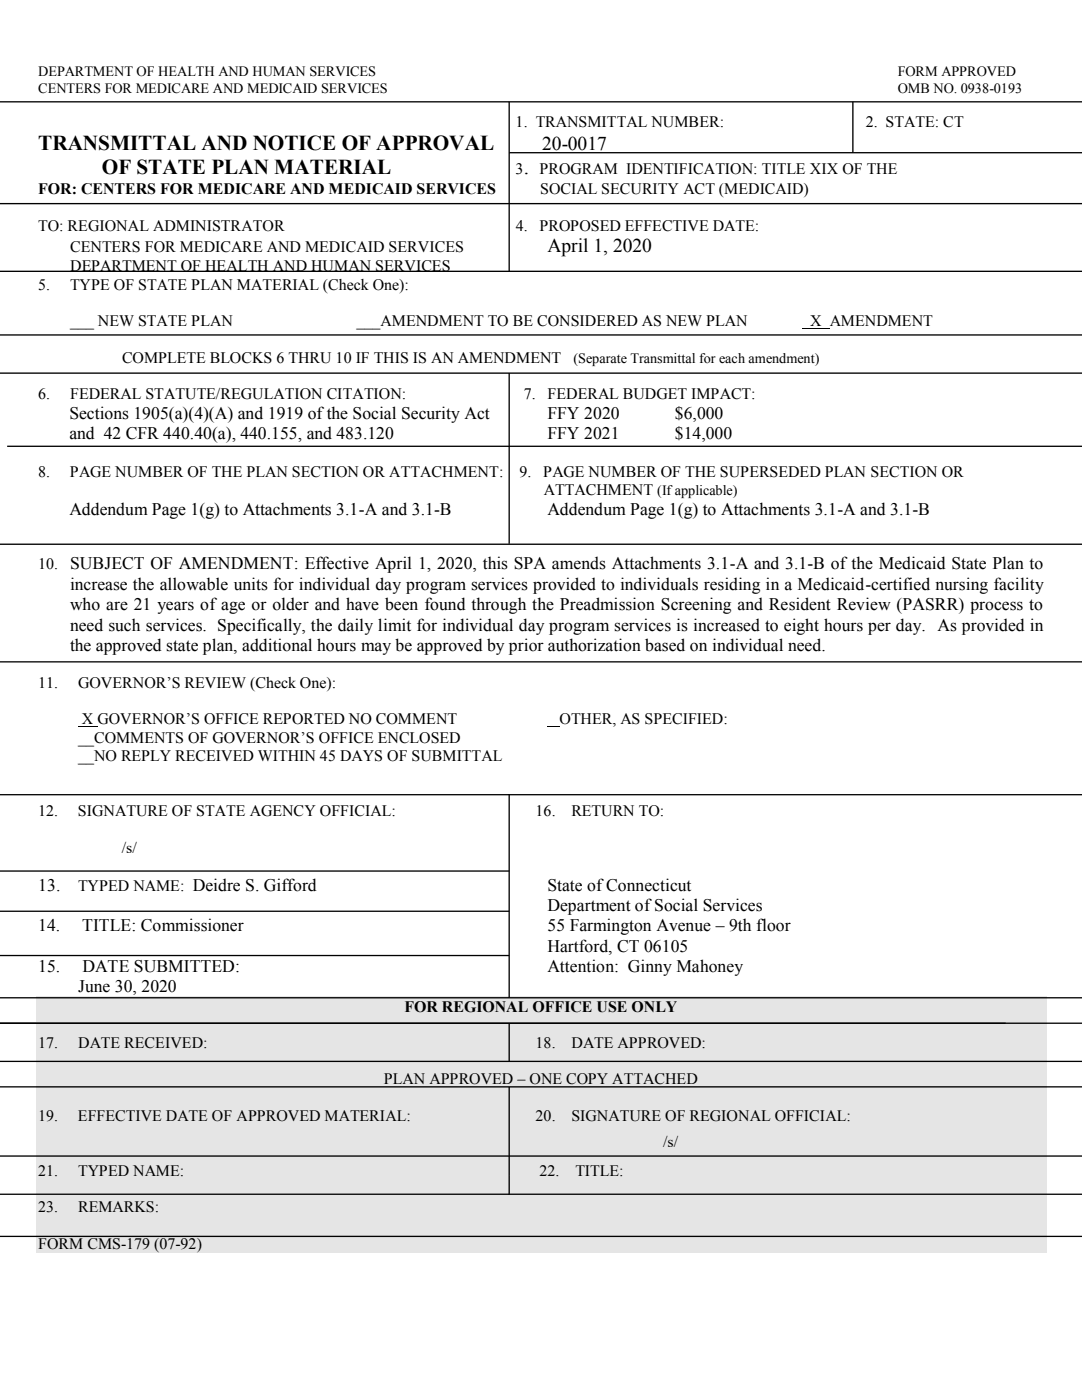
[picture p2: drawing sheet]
<svg xmlns="http://www.w3.org/2000/svg" width="216mm" height="279mm" viewBox="0 0 216 279" stroke-linecap="round" stroke-linejoin="round" font-family="sans-serif">
<defs><g id="words">
<g font-size="4.2">
<text x="7.6" y="30">TRANSMITTAL AND NOTICE OF APPROVAL</text>
<text x="20.3" y="34.8">OF STATE PLAN MATERIAL</text>
<text x="104.5" y="34.8">.</text>
</g>
<g font-size="3.9">
<text x="108.2" y="30">20-0017</text>
<text x="109.2" y="50.3">April 1, 2020</text>
</g>
<g font-size="3.5">
<text x="13.8" y="83.6">Sections 1905(a)(4)(A) and 1919 of the Social Security Act</text>
<text x="109.2" y="83.6">FFY 2020</text>
<text x="134.6" y="83.6">$6,000</text>
<text x="13.8" y="87.7">and 42 CFR 440.40(a), 440.155, and 483.120</text>
<text x="109.2" y="87.7">FFY 2021</text>
<text x="134.6" y="87.7">$14,000</text>
<text x="13.8" y="102.7">Addendum Page 1(g) to Attachments 3.1-A and 3.1-B</text>
<text x="109.2" y="102.7">Addendum Page 1(g) to Attachments 3.1-A and 3.1-B</text>
<text x="14" y="117.7">increase the allowable units for individual day program services provided to individuals residing in a Medicaid-certified nursing facility</text>
<text x="14" y="121.8">who are 21 years of age or older and have been found through the Preadmission Screening and Resident Review (PASRR) process to</text>
<text x="14" y="125.8">need such services. Specifically, the daily limit for individual day program services is increased to eight hours per day. As provided in</text>
<text x="14" y="129.9">the approved state plan, additional hours may be approved by prior authorization based on individual need.</text>
<text x="7.6" y="177.7">13.</text>
<text x="109.2" y="177.7">State of Connecticut</text>
<text x="7.6" y="185.9">14.</text>
<text x="16.4" y="185.9">TITLE: Commissioner</text>
<text x="109.2" y="181.8">Department of Social Services</text>
<text x="109.2" y="185.9">55 Farmington Avenue – 9th floor</text>
<text x="109.2" y="189.9">Hartford, CT 06105</text>
<text x="7.6" y="194">15.</text>
<text x="16.4" y="194">DATE SUBMITTED:</text>
<text x="109.2" y="194">Attention: Ginny Mahoney</text>
<text x="15.6" y="198.1">June 30, 2020</text>
</g>
<g font-size="3.2">
<text x="102.9" y="25.3">1. TRANSMITTAL NUMBER:</text>
<text x="172.8" y="25.3">2. STATE: CT</text>
<text x="102.9" y="34.8">3</text>
<text x="107.6" y="34.8">PROGRAM IDENTIFICATION: TITLE XIX OF THE</text>
<text x="7.6" y="38.7">FOR: CENTERS FOR MEDICARE AND MEDICAID SERVICES</text>
<text x="107.8" y="38.7">SOCIAL SECURITY ACT (MEDICAID)</text>
<text x="7.6" y="46">TO: REGIONAL ADMINISTRATOR</text>
<text x="102.9" y="46">4.</text>
<text x="107.7" y="46">PROPOSED EFFECTIVE DATE:</text>
<text x="14" y="50.3">CENTERS FOR MEDICARE AND MEDICAID SERVICES</text>
<text x="7.6" y="57.8">5.</text>
<text x="14" y="57.8">TYPE OF STATE PLAN MATERIAL (Check One):</text>
<text x="14" y="54.1">DEPARTMENT OF HEALTH AND HUMAN SERVICES</text>
<text x="14" y="65.1">___ NEW STATE PLAN</text>
<text x="71.1" y="65.1">___AMENDMENT TO BE CONSIDERED AS NEW PLAN</text>
<text x="161.7" y="65.1">X AMENDMENT</text>
<text x="24.4" y="72.4">COMPLETE BLOCKS 6 THRU 10 IF THIS IS AN AMENDMENT</text>
<text x="7.6" y="79.7">6.</text>
<text x="14" y="79.7">FEDERAL STATUTE/REGULATION CITATION:</text>
<text x="104.5" y="79.7">7.</text>
<text x="109.3" y="79.7">FEDERAL BUDGET IMPACT:</text>
<text x="7.6" y="95.1">8.</text>
<text x="14" y="95.1">PAGE NUMBER OF THE PLAN SECTION OR ATTACHMENT:</text>
<text x="103.7" y="95.1">9.</text>
<text x="108.4" y="95.1">PAGE NUMBER OF THE SUPERSEDED PLAN SECTION OR</text>
<text x="108.5" y="98.7">ATTACHMENT (If applicable)</text>
<text x="7.6" y="113.6">10. SUBJECT OF AMENDMENT: Effective April 1, 2020, this SPA amends Attachments 3.1-A and 3.1-B of the Medicaid State Plan to</text>
<text x="7.6" y="137.3">11.</text>
<text x="15.6" y="137.3">GOVERNOR’S REVIEW (Check One):</text>
<text x="15.6" y="148.2">__COMMENTS OF GOVERNOR’S OFFICE ENCLOSED</text>
<text x="16.3" y="144.6">X GOVERNOR’S OFFICE REPORTED NO COMMENT</text>
<text x="111.7" y="144.6">OTHER, AS SPECIFIED:</text>
<text x="15.6" y="151.9">__NO REPLY RECEIVED WITHIN 45 DAYS OF SUBMITTAL</text>
<text x="7.6" y="162.8">12.</text>
<text x="15.6" y="162.8">SIGNATURE OF STATE AGENCY OFFICIAL:</text>
<text x="106.9" y="162.8">16.</text>
<text x="114" y="162.8">RETURN TO:</text>
<text x="24.3" y="170.3">/s/</text>
<text x="15.6" y="177.7">TYPED NAME: Deidre S. Gifford</text>
<text x="80.7" y="201.9">FOR REGIONAL OFFICE USE ONLY</text>
<text x="7.6" y="209.1">17.</text>
<text x="15.6" y="209.1">DATE RECEIVED:</text>
<text x="106.9" y="209.1">18.</text>
<text x="114" y="209.1">DATE APPROVED:</text>
<text x="76.6" y="216.4">PLAN APPROVED – ONE COPY ATTACHED</text>
<text x="7.6" y="223.7">19.</text>
<text x="15.6" y="223.7">EFFECTIVE DATE OF APPROVED MATERIAL:</text>
<text x="106.9" y="223.7">20.</text>
<text x="114" y="223.7">SIGNATURE OF REGIONAL OFFICIAL:</text>
<text x="132.3" y="229">/s/</text>
<text x="7.6" y="234.7">21.</text>
<text x="15.6" y="234.7">TYPED NAME:</text>
<text x="107.7" y="234.7">22.</text>
<text x="114.8" y="234.7">TITLE:</text>
<text x="7.6" y="242">23.</text>
<text x="15.6" y="242">REMARKS:</text>
<text x="7.6" y="249.3">FORM CMS-179 (07-92)</text>
</g>
<g font-size="2.8">
<text x="7.6" y="15.2">DEPARTMENT OF HEALTH AND HUMAN SERVICES</text>
<text x="179.1" y="15.2">FORM APPROVED</text>
<text x="7.6" y="18.5">CENTERS FOR MEDICARE AND MEDICAID SERVICES</text>
<text x="179.1" y="18.5">OMB NO. 0938-0193</text>
<text x="114.4" y="72.4">(Separate Transmittal for each amendment)</text>
</g>
</g></defs>
<path d="M160 65.5h5.6M15.6 145h3.9M109.2 145h2.5" fill="none" stroke="#000" stroke-width=".2"/>
<g fill="#e5e5e5">
<path d="M7.1 198.9h201.7v3.7h-201.7z" fill-rule="evenodd"/>
<path d="M7.1 202.6h201.7v3.6h-201.7z" fill-rule="evenodd"/>
<path d="M7.1 206.2h201.7v3.7h-201.7z" fill-rule="evenodd"/>
<path d="M7.1 209.9h201.7v3.6h-201.7z" fill-rule="evenodd"/>
<path d="M7.1 213.5h201.7v3.7h-201.7z" fill-rule="evenodd"/>
<path d="M7.1 217.2h201.7v3.6h-201.7z" fill-rule="evenodd"/>
<path d="M7.1 220.8h201.7v3.7h-201.7z" fill-rule="evenodd"/>
<path d="M7.1 224.5h201.7v3.6h-201.7z" fill-rule="evenodd"/>
<path d="M7.1 228.1h201.7v3.7h-201.7z" fill-rule="evenodd"/>
<path d="M7.1 231.8h201.7v3.7h-201.7z" fill-rule="evenodd"/>
<path d="M7.1 235.5h201.7v3.6h-201.7z" fill-rule="evenodd"/>
<path d="M7.1 239.1h201.7v3.6h-201.7z" fill-rule="evenodd"/>
<path d="M7.1 242.7h201.7v3.7h-201.7z" fill-rule="evenodd"/>
<path d="M7.1 246.4h201.7v3.7h-201.7z" fill-rule="evenodd"/>
</g>
<g fill="none" stroke="#000" stroke-width=".26">
<path d="M0 20.3h215.9M101.6 20.3v33.9M101.6 30.5h114.3M170.2 20.3v10.2M0 54.1h215.9M0 40.6h215.9M0 66.8h215.9M0 74.5h215.9M101.6 74.5v34M1.4 89.1h214.5M0 108.6h215.9M0 132.1h215.9"/>
<path d="M0 158.6h215.9M101.6 158.6v40.5M0 173.8h101.6M0 181.9h101.6M0 190.7h101.6M0 199.1h215.9M-.1 204.2h216M0 211.8h215.9M0 216.9h215.9M101.6 204.2v7.6M101.6 216.9v21.4M0 230.7h215.9"/>
<path d="M0 238.3h215.9M0 246.7h215.9"/>
</g>
<use href="#words"/>
</svg>
